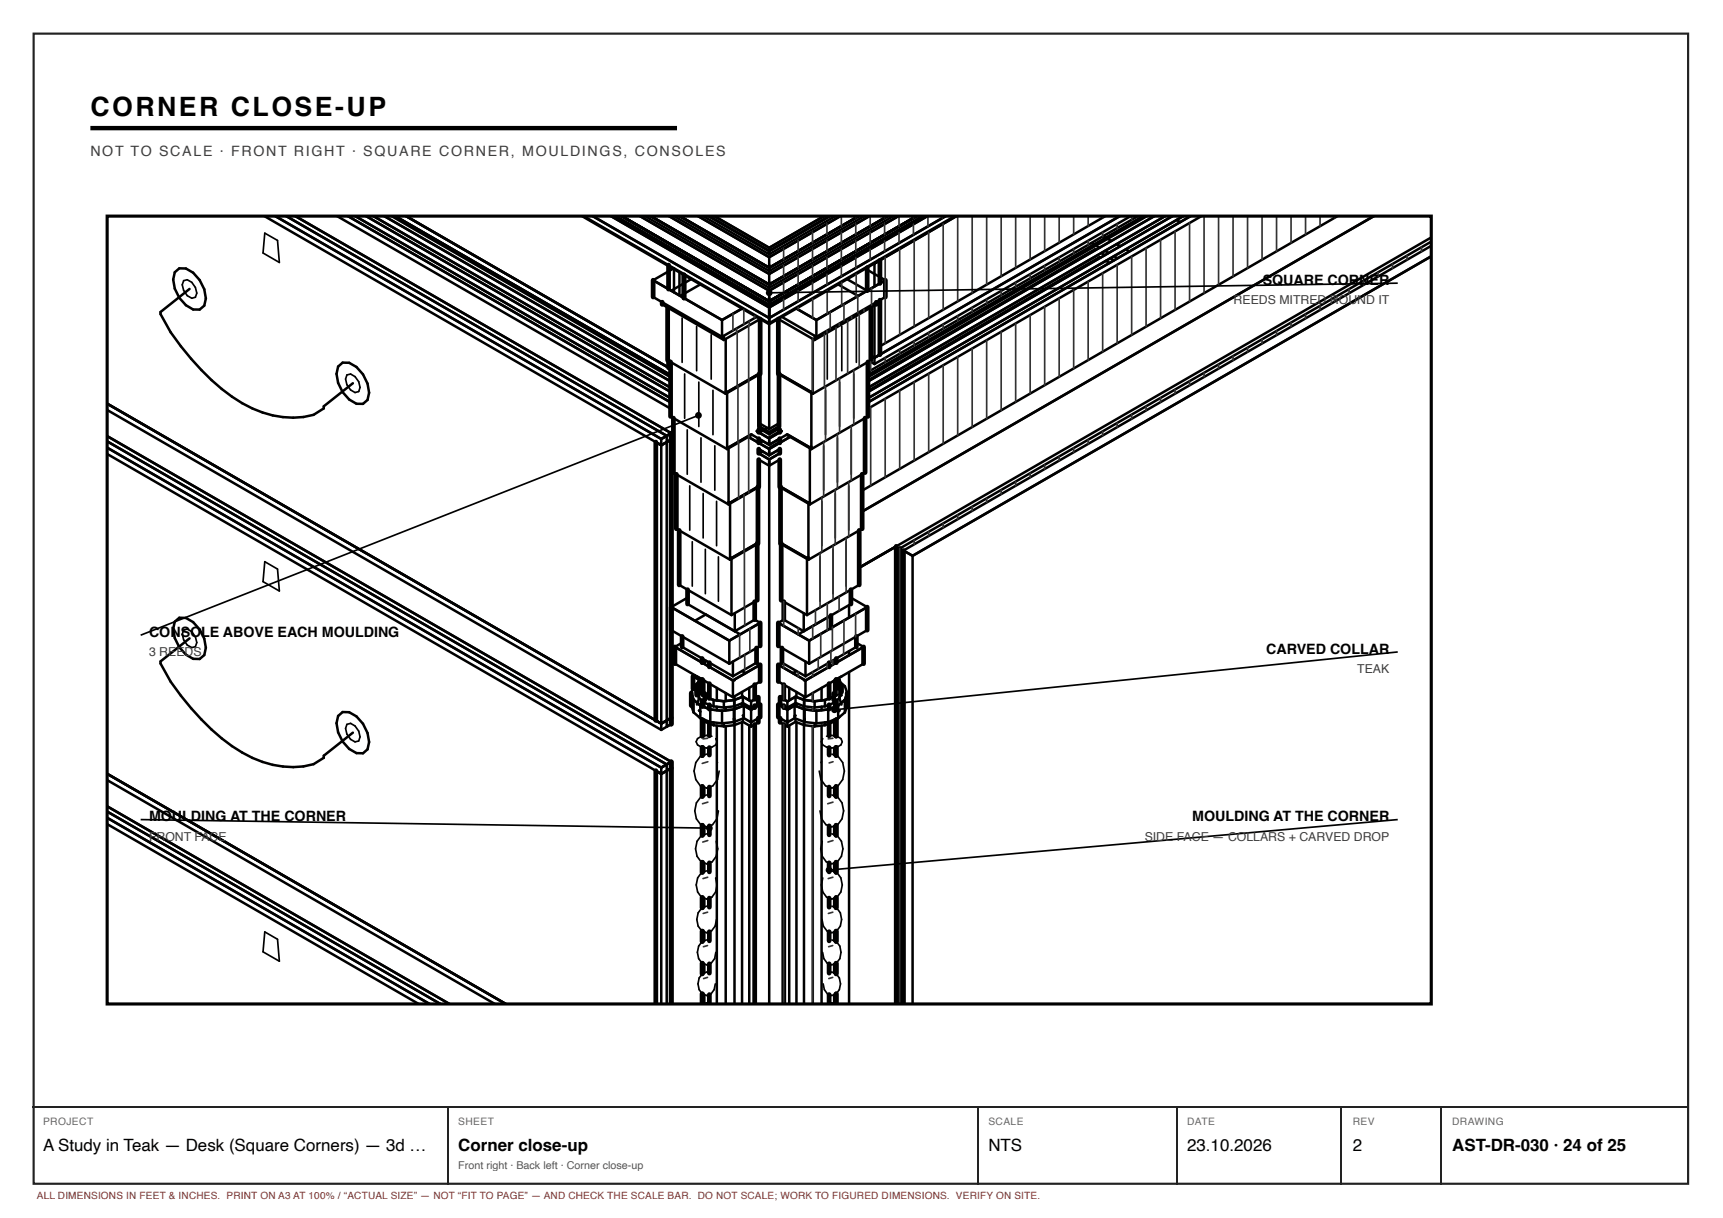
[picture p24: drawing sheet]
<svg xmlns="http://www.w3.org/2000/svg" width="420mm" height="297mm" viewBox="0 0 420 297" stroke-linecap="round" stroke-linejoin="round" font-family="sans-serif">
<defs><g id="words">
<text font-size="6.5" x="22" y="28.2">CORNER CLOSE-UP</text>
<g font-size="4.1">
<text x="10.5" y="280.7">A Study in Teak — Desk (Square Corners) — 3d …</text>
<text x="111.8" y="280.7">Corner close-up</text>
<text x="241" y="280.7">NTS</text>
<text x="289.5" y="280.7">23.10.2026</text>
<text x="329.9" y="280.7">2</text>
<text x="354.1" y="280.7">AST-DR-030 · 24 of 25</text>
</g>
<text font-size="3.5" fill="#3d3d3d" x="22" y="38">NOT TO SCALE · FRONT RIGHT · SQUARE CORNER, MOULDINGS, CONSOLES</text>
<g font-size="3.5">
<text x="307.9" y="69.5">SQUARE CORNER</text>
<text x="36.3" y="155.3">CONSOLE ABOVE EACH MOULDING</text>
<text x="308.8" y="159.4">CARVED COLLAR</text>
<text x="36.3" y="200.3">MOULDING AT THE CORNER</text>
<text x="290.8" y="200.3">MOULDING AT THE CORNER</text>
</g>
<g font-size="3" fill="#3d3d3d">
<text x="300.9" y="74.2">REEDS MITRED ROUND IT</text>
<text x="36.3" y="160">3 REEDS</text>
<text x="331" y="164.1">TEAK</text>
<text x="36.3" y="205">FRONT FACE</text>
<text x="279.2" y="205">SIDE FACE — COLLARS + CARVED DROP</text>
</g>
<text font-size="2.6" fill="#555" x="111.8" y="285">Front right · Back left · Corner close-up</text>
<g font-size="2.5" fill="#666">
<text x="10.5" y="274.4">PROJECT</text>
<text x="111.8" y="274.4">SHEET</text>
<text x="241" y="274.4">SCALE</text>
<text x="289.5" y="274.4">DATE</text>
<text x="329.9" y="274.4">REV</text>
<text x="354.1" y="274.4">DRAWING</text>
</g>
<text font-size="2.4" fill="#a51d17" x="9" y="292.4">ALL DIMENSIONS IN FEET &amp; INCHES. PRINT ON A3 AT 100% / “ACTUAL SIZE” — NOT “FIT TO PAGE” — AND CHECK THE SCALE BAR. DO NOT SCALE; WORK TO FIGURED DIMENSIONS. VERIFY ON SITE.</text>
</g></defs>
<path d="M8.2 8.2h403.5v280.5h-403.5z" fill="none" stroke="#222" stroke-width=".53"/>
<path d="M22 31.2h143.1" fill="none" stroke="#000" stroke-width="1.1" stroke-linecap="butt"/>
<g fill="none" stroke="#000" stroke-width=".41">
<path d="M64.6 56.9l3.1 1.7 .4 5.4-4-2.3zM44.8 68.4l.9-.2 1.1 .6 .9 1.3 .3 1.4-.3 1-.9 .2-1.1-.6-.9-1.3-.4-1.4zM166.4 77.5v10.9M169.9 79.6v10.8M205.3 79.6v10.8M208.8 77.5v10.9M340.9 69.1l-153.3 2.3M84.6 91.4l.9-.2a3.2 3.2 0 0 1 2 4.3l-.9 .2a3.3 3.3 0 0 1-2-4.3zM167 91.2v10.8M170.4 93.2v10.8M173.4 81.6v10.9M173.9 95.2v10.8"/>
<path d="M201.3 95.2v10.8M201.8 81.6v10.9M204.8 93.2v10.8M208.2 91.2v10.8M167.6 104.8v10.9M168.2 118.5v10.8M170.3 101.3l-136 53.6M171 106.8v10.8M174.3 108.7v10.8M200.9 108.7v10.8M204.2 106.8v10.8M207 118.5v10.8"/>
<path d="M207.6 104.8v10.9M64.6 137l3.1 1.8 .4 5.3-4-2.3zM168.8 132.1v10.8M171.5 120.4v10.8M172 133.9v10.9M174.8 122.3v10.8M175.2 135.8v10.8M200 135.8v10.8M200.4 122.3v10.8M203.2 133.9v10.9M203.7 120.4v10.8M206.4 132.1v10.8"/>
<path d="M44.8 153.6l.9-.2 1.1 .6 .9 1.3 .3 1.4-.3 1-.9 .2-1.1-.6-.9-1.3-.4-1.4zM340.9 159l-137.4 14.1M84.6 176.6l.9-.2a3.3 3.3 0 0 1 2 4.3l-.9 .2a3.2 3.2 0 0 1-2-4.3zM173.6 179.5l-1.3-.2-1.2 .2-1 .6-.3 .8 .3 .7a3.6 3.6 0 0 0 4.5 0l.3-.7-.3-.8M201.6 179.5l1.3-.2 1.2 .2 1 .6 .3 .8-.3 .7a3.6 3.6 0 0 1-4.4 0l-.4-.7 .4-.8M34.3 199.9l138.7 2M172.3 183.9l-1.5 .5a5 5 0 0 0 0 7.2l1.5 .6 1.6-.6 1.1-1.5 .4-2.1M172.3 193.8l-1.4 .6a4.6 4.6 0 0 0 0 6.7l1.4 .5 1.5-.5 1-1.4 .4-2M174.8 185.7l.2 .3M200.4 185.7l-.2 .3M202.9 183.9l1.5 .5a5 5 0 0 1 0 7.2l-1.5 .6-1.6-.6-1.1-1.5-.4-2.1M202.9 193.8l1.4 .6a4.7 4.7 0 0 1 0 6.7l-1.4 .5-1.5-.5-1-1.4-.4-2"/>
<path d="M340.9 199.9l-138.7 12.3M172.3 203.3l-1.3 .5a4.4 4.4 0 0 0 0 6.4l1.3 .4 1.4-.4 1-1.4 .3-1.8-.3-1.9M172.3 212.4l-1.2 .4a4.1 4.1 0 0 0 0 6l1.2 .4 1.3-.4 .9-1.3 .4-1.7-.4-1.7M202.9 203.3l1.3 .5a4.4 4.4 0 0 1 0 6.4l-1.3 .4-1.4-.4-1-1.4-.3-1.8 .3-1.9M202.9 212.4l1.2 .4a4.1 4.1 0 0 1 0 6l-1.2 .4-1.3-.4-.9-1.3-.4-1.7 .4-1.7M64.6 227.2l3.1 1.8 .4 5.4-4-2.3zM172.3 221a3.4 3.4 0 0 0-2 4.8l.8 1.2 1.2 .4 1.2-.4 .9-1.2 .3-1.6M172.3 229.2a3.1 3.1 0 0 0-1.9 4.6l.8 1.1 1.1 .4 1.1-.4 .9-1.1 .3-1.6M173 237.3l-.7-.2a3 3 0 0 0-2.1 2.3 3 3 0 0 0 1.1 3l1 .4 1.1-.4 .8-1.1 .2-1.4M202.2 237.3l.7-.2a3 3 0 0 1 2.1 2.3 3 3 0 0 1-1.1 3l-1 .4-1.1-.4-.8-1.1-.2-1.4M202.9 221a3.4 3.4 0 0 1 2 4.8l-.8 1.2-1.2 .4-1.2-.4-.9-1.2-.3-1.6M202.9 229.2a3.1 3.1 0 0 1 1.9 4.6l-.8 1.1-1.1 .4-1.2-.4-.8-1.1-.3-1.6"/>
<path d="M171.5 244.9l.8-.3 .9 .3M202 244.9l.9-.3 .8 .3"/>
</g>
<g fill="none" stroke="#000" stroke-width=".61">
<path d="M64.4 52.7l96.9 55.9M67 52.7l94.3 54.3M69.7 52.7l92.9 53.6M71.9 52.7l91.8 52.9M82.1 52.7l81.4 46.9M84.8 52.7l78.7 45.4M86.5 52.7l77 44.4M89.2 52.7l74.3 42.9M91 52.7l72.5 41.8M93.6 52.7l69.9 40.3M95.4 52.7l68.1 39.3M96.3 52.7l67.2 38.8"/>
<path d="M98.9 52.7l64.6 37.2-.5-.2M141.8 52.7l45.8 26.4 45.7-26.4-20 11.5M142.3 52.7l45.3 26.1 45.3-26.1M156 52.7l31.6 18.2M157.2 52.7l30.4 17.5M158.6 52.7l29 16.7 29-16.7M163.1 52.7l24.5 14.1M164.3 52.7l23.3 13.4M165.7 52.7l21.9 12.6 21.9-12.6M170.2 52.7l17.4 10M171.4 52.7l16.2 9.3M172.7 52.7l14.9 8.5"/>
<path d="M172.8 52.7l14.8 8.5M174.1 52.7l13.5 7.7M201.1 52.7l-13.5 7.7M202.4 52.7l-14.8 8.5M203.8 52.7l-16.2 9.3M205 52.7l-17.4 10M210.9 52.7l-23.3 13.4M212.1 52.7l-24.5 14.1M217.9 52.7l-30.3 17.5M219.2 52.7l-31.6 18.2M223.7 52.7l-36.1 20.8-36.1-20.8M225 52.7l-37.4 21.6-37.4-21.6"/>
<path d="M225.4 52.7l-37.8 21.8-37.8-21.8M226.3 52.7l-38.7 22.3-38.7-22.3M230.8 52.7l-43.2 24.9-43.2-24.9M266.1 59.3l.7 .4M267.2 59.9l.9 .5M269 57.6l.7 .4M269.6 52.7l-55 31.7M270.1 58.2l.9 .6M272.3 59.5l.9 .5M273.2 52.7l-59.9 34.5M275.8 52.7l-62.5 36.1M277.6 52.7l-65.9 38"/>
<path d="M278.9 52.7l-67.2 38.8M279.8 52.7l-68.1 39.3M281.6 52.7l-69.9 40.3M284.2 52.7l-72.5 41.9M285.2 52.7l.4 .2M286 52.7l-74.3 42.9M286.9 53.6l.9 .6M288.7 52.7l-77 44.4M290.4 52.7l-78.7 45.4M293.1 52.7l-81.4 47M326.3 52.7l-116 66.9M335.1 52.7l-124.8 72"/>
<path d="M349.1 57.9l-139.6 80.5 9.1-5.2M349.1 58.9l-130.5 75.3 .9-.5M349.1 59.9l-128.8 74.3 2.3 1.3M42.6 66.4l1.1-1 1.6 .1a8.5 8.5 0 0 1 4.9 7.3l-.4 1.7-1.1 1h-1.6a8.4 8.4 0 0 1-4.9-7.3zM46.2 70.5l-7.1 5.6v.5a59.5 59.5 0 0 0 12.5 16.1 31.4 31.4 0 0 0 17.4 9l2.5 .2 2.5-.2 2.5-.5 2.5-1.6v-.5l7.1-5.6M159.3 72.4l16.8 9.7M161.5 74.2l15 8.7M164.1 65.5l-4.8 2.8 16.8 9.7M164.4 65.4v5.9M165.7 66.4v5.6M168.6 68.1l-4.9 2.8M170.8 69.4l-4.9 2.8"/>
<path d="M176.1 78v4.1M181 75.2l-4.9 2.8M184.5 77.3l-8.4 4.8M185.4 77.8l-8.9 5.1M187.6 60.4v1.6M187.6 62.7v3.4M187.6 66.8v3.4M187.6 70.9v33.7M189.8 77.8l8.9 5.1M190.7 77.3l8.4 4.8M194.2 75.2l4.9 2.8M199.1 78v4.1"/>
<path d="M204.4 69.4l4.9 2.8M206.6 68.1l4.9 2.8M211.1 65.5l4.8 2.8-16.8 9.7M213.3 64.2v5.7M213.3 74.5v14.3M213.7 74.2l-15 8.7M214.6 63.5l-1.3 .7M215.9 72.4l-16.8 9.7M267.2 60.9l-.2-.1-55.3 32M268.4 62.8l-.3-.1-56.4 32.6M268.6 61.7l.9 .5M269.5 61.2l.8 .5"/>
<path d="M269.7 63.6l.9 .5M270.8 63l.9 .5M271.7 62.5l.9 .5M274.6 60.8l.8 .5M349.1 62.5l-126.5 73M26.1 99.9l135.2 78.1M26.1 98.4l135.2 78.1M82.5 89.4l1.1-1 1.6 .1a8.4 8.4 0 0 1 4.8 7.3l-.4 1.7-1.1 1h-1.6a8.4 8.4 0 0 1-4.8-7.3zM162.8 87.9l14.2 8.1M176.5 81.9v1M177 82.6v13.4M177 95.4l.3 .2"/>
<path d="M177.3 95.6v13.9M185.2 91.1l-7.9 4.5M185.4 91.2l-8.4 4.8M189.8 91.2l8.4 4.8M190 91.1l7.9 4.5M197.9 95.6v13.9M198.2 82.6v13.4M198.2 95.4l-.3 .2M198.7 81.9v1M212 88.1l1.3 .7M212.4 86.7l.9 .5M212.4 87.9l-14.2 8.1"/>
<path d="M214.6 86.5l-1.3 .7M26.1 106.3l137.6 79.5M26.1 107.6l136.5 78.8M26.1 110.7l135.2 78M26.1 109.1l135.2 78.1M159.9 107.8l1.4 .8M161.3 107v71M162.4 106.4l-1.1 .6M162.6 106.3v70.9l1.1-.6-2.4 1.4M163.5 101.5l13.8 8M163.7 105.6l-1.1 .7M163.7 107.2l-2.4 1.4"/>
<path d="M163.7 105.6l-2.4 1.4M164.2 115.2l13.5 7.8M177.3 108.9l.4 .2M177.7 109.1v13.9M182.5 106.5l5.1 3M183.2 105.9l-5.5 3.2M184.9 118.7l-6.9 3.9M185 107l2.6 1.5M185 109.5l2.6 1.5M185 112.1l2.6 1.5 2.6-1.5M185 110.5l2.6 1.5M185 118.8l-7.3 4.2"/>
<path d="M185 104.9l-.5 .2M185.2 103.2l2.4 1.4M185.2 104.5l2.4 1.4M185.2 104l2.4 1.4M185.2 105l-.5 .2 2.9 1.7M185.4 103.3l-.2 .1M186.1 105l-.9 .5M186.1 107.6l-.9 .5M186.1 110.1l-.9 .5M187.2 104.3l-.7 .4M187.6 105.4v.5M187.6 106.9v1.6"/>
<path d="M187.6 109.5v1.5M187.6 112v132.9M187.6 108.5l-4.2-2.5-6.1 3.5M187.6 108.5l4.2-2.5 6.1 3.5M190 103.2l-2.4 1.4M190 104.5l-2.4 1.4M190 104l-2.4 1.4M190 105l.5 .2-2.9 1.7M190.2 107l-2.6 1.5M190.2 109.5l-2.6 1.5M190.2 110.5l-2.6 1.5M190.2 107.7l-2.8 1.6"/>
<path d="M190.2 118.8l7.3 4.2M190.2 104.9l.5 .2M190.2 105.1l-2.8 1.7M190.4 118.7l6.8 3.9M192 105.9l5.5 3.2M192.7 106.5l-5.1 3M197.5 109.1v13.9M197.9 108.9l-.4 .2M211 115.2l-13.5 7.8M211.7 101.5l-13.8 8M164.9 128.9l13.1 7.6M177.7 122.4l.3 .2"/>
<path d="M178 122.6v13.9M178 135.9l.4 .2M178.4 136.1v13.9M184.7 132.5l-6.3 3.6M184.9 132.6l-6.9 3.9M190.4 132.6l6.8 3.9M190.5 132.5l6.3 3.6M196.8 136.1v13.9M197.2 122.6v13.9M197.2 135.9l-.4 .2M197.5 122.4l-.3 .2M210.3 128.9l-13.1 7.6"/>
<path d="M222.6 135.5v109.4M42.6 151.6l1.1-1 1.6 .1a8.5 8.5 0 0 1 4.9 7.3l-.4 1.7-1.1 1h-1.6a8.4 8.4 0 0 1-4.9-7.3zM46.2 155.7l-7.1 5.6v.5a59.5 59.5 0 0 0 12.5 16.1 31.8 31.8 0 0 0 17.4 9l2.5 .2 2.5-.2 2.5-.6 2.5-1.5v-.5l7.1-5.6M163.7 153.7l14.2 8.1M165.6 142.6l12.8 7.4M166.4 156.7l-1.8 1.1 14.1 8.1M166.4 157.8l12.3 7.1M167.7 147.3l12.8 7.4M167.7 145.7l-4 2.3 14.2 8.2M172.1 149.8l-2.6 1.6M177.9 156.2v5.6M179.2 149.5v4.4l4.9-2.8 1.3 .8-7.5 4.3"/>
<path d="M184.7 146.4l-6.3 3.6M185.4 157.5l-7.5 4.3M189.8 157.5l7.5 4.3M190.5 146.4l6.3 3.6M196 149.5v4.4M196 153.9l-4.9-2.8-1.3 .8 7.5 4.3M197.3 156.2v5.6M202.6 150.1l-7.9 4.6M207.1 147.5v3.1M207.1 158.8v1M207.5 147.3l-11.5 6.6M207.5 145.8l4 2.2-14.2 8.2"/>
<path d="M208.8 156.7l1.8 1.1-14.2 8.1M208.8 157.8l-12.4 7.1M209.5 142.6l-12.7 7.4M211.5 153.7l-14.2 8.1M82.5 174.6l1.1-1 1.6 .1a8.4 8.4 0 0 1 4.8 7.3l-.4 1.7-1.1 1-1.6-.1a8.4 8.4 0 0 1-4.8-7.2zM159.9 175.7l1.4 .8M163.7 175l-2.4 1.5M164.6 161.8l14.1 8.2M168.6 172.1l.6 1.6M169 168l1 .5M169.2 170.6v3.1M169.2 173.7l1.6 1.4"/>
<path d="M169.2 170.6l1.6 1.5M169.5 164.7l-.5 .2 1.8 1-1.6 1.4-.6 1.7 .6 1.6M169.9 169.5l.6 .3M170 168.7l.5 1.5M170.5 174.8l1.4 1.2M170.5 173.3l.3 .2M170.5 168.8l.3 .2M170.5 168.7v1.5M170.5 170.2l1.4 1.2M170.5 168.7l1.4 1.2M170.6 170.3l-.6 1.5M170.8 168.5l.5 .3"/>
<path d="M170.8 172.1v3M170.8 175.1l2.4 1M170.8 172.1l2.4 .9M170.8 165.4l-.3 .3-.5 1.5 .5 1.5M171.2 167.2l-.4 .3M171.8 175.5v3.9M171.8 169.1h.1l-.1 .1M171.9 166.1l-.1-.1v6.4M171.9 169.9v1.5M171.9 175.6v.4M171.9 176l2.1 .8M171.9 171.4l2.1 .8"/>
<path d="M171.9 169.9l2.1 .8M172.3 161.2l-.6 .7M173 166.7v3.6M173 171.9v1M173 176.5v2.9M173.2 173v3.1M173.2 176.1l2.9 .3M173.2 173l2.9 .3M174 170.7v1.5M174 176.1v.7M174 176.8l2.5 .3M174 172.2l2.5 .3"/>
<path d="M174 170.7l2.5 .3M174.8 167.7v3.1M174.8 172.3v.9M174.8 176.9v68M176.1 173.3v3.1M176.5 171v1.5M176.5 176.4v.7M177 169v2M177 172.5v.7M177 177.1v67.8M178.7 164.9l5.8-3.3 .9 .5-6.7 3.8M178.7 161.3v3.6"/>
<path d="M178.7 165.9v4.1M179 175.3v1.5M179 176.1l-2.9 .3M179 173l-2.9 .3M179 173v3.1M179 176.8l-2.5 .3M179 170.7v1.5M179 172.2l-2.5 .3M179 170.7l-2.5 .3M179.1 165.9h-.4M179.1 169.8v75.1M181 168.7v1.3"/>
<path d="M181 171.5v.7M181 176.1v68.8M181 163.6l.8 .6M181.2 176l-2.2 .8M181.2 169.9v1.5M181.2 175.2v.8M181.2 176l2 1.2M181.2 174.5l.2 .1M181.2 171.4l-2.2 .8M181.2 169.9l-2.2 .8M181.2 171.4l2 1.2M181.2 169.9l2 1.1"/>
<path d="M181.4 175.1l-2.4 1M181.4 172.1l-2.4 .9M181.4 172.1v3M181.4 172.1l1.8 1M182.7 167.7v3.1M182.7 172.3v.5M182.7 176.9v68M183.2 171v1.6M183.2 173.1v4.1M183.2 172.6l1.7-1.1 .5 .3-2.2 1.3M184.1 169.5l.8 .5-1.7 1M184.9 176.1l-1.7 1.1"/>
<path d="M185.4 166.2l-6.7 3.8M185.4 174.9l-2.2 1.2-1.8-1M189.8 174.9l2.2 1.2 1.8-1M189.8 166.2l6.6 3.8M190.2 176.1l1.8 1.1M191.1 169.5l-.9 .5 1.8 1M192 171v1.6M192 173.1v4.1M192 172.6l-1.8-1.1-.4 .3 2.2 1.3M192.5 167.7v3.1M192.5 172.3v.5M192.5 176.9v68"/>
<path d="M193.8 172.1l-1.8 1M193.8 172.1v3M193.8 175.1l2.4 1M193.8 172.1l2.4 .9M194 169.9l-2 1.1M194 171.4l-2 1.2M194 176l-2 1.2M194 174.5l-.2 .1M194 169.9v1.5M194 175.2v.8M194 176l2.2 .8M194 171.4l2.2 .8"/>
<path d="M194 169.9l2.2 .8M194.2 168.7v1.3M194.2 171.5v.7M194.2 176.1v68.8M194.2 163.6l-.8 .6M196.1 169.8v75.1M196.1 165.9h.4M196.2 170.7v1.5M196.2 176.8l2.5 .3M196.2 172.2l2.5 .3M196.2 170.7l2.5 .3M196.2 175.3v1.5"/>
<path d="M196.2 173v3.1M196.2 176.1l2.9 .3M196.2 173l2.9 .3M196.4 161.3v3.6M196.4 165.9v4.1M196.4 164.9l-5.7-3.3-.9 .5 6.6 3.8M198.2 169v2M198.2 172.5v.7M198.2 177.1v67.8M198.7 171v1.5M198.7 176.4v.7M199.1 173.3v3.1"/>
<path d="M200.4 167.7v3.1M200.4 172.3v.9M200.4 176.9v68M201.2 176.8l-2.5 .3M201.2 170.7v1.5M201.2 176.1v.7M201.2 172.2l-2.5 .3M201.2 170.7l-2.5 .3M202 176.1l-2.9 .3M202 173l-2.9 .3M202 173v3.1M202.2 166.7v3.6"/>
<path d="M202.2 171.9v1M202.2 176.5v2.9M202.9 161.2l.6 .7M203.3 166.1l.1-.1v6.4M203.3 176l-2.1 .8M203.3 169.9v1.5M203.3 175.6v.4M203.3 171.4l-2.1 .8M203.3 169.9l-2.1 .8M203.4 175.5v3.9M203.4 169.1h-.1l.1 .1M204.4 165.4l.3 .3 .5 1.5-.5 1.5"/>
<path d="M204.4 168.5l-.5 .3M204.4 175.1l-2.4 1M204.4 172.1l-2.4 .9M204.4 172.1v3M204.4 165.9l1.6 1.4 .6 1.7-.6 1.6M204.6 170.3l.6 1.5M204.7 174.8l-1.4 1.2M204.7 173.3l-.3 .2M204.7 170.2l-1.4 1.2M204.7 168.7l-1.4 1.2M204.7 168.7v1.5M205.2 168.7l-.5 1.5"/>
<path d="M205.3 169.5l-.6 .3M205.3 164.9l-1.4 .8M206 173.7l-1.6 1.4M206 170.6l-1.6 1.5M206 170.6v3.1M206.6 172.1l-.6 1.6M207.1 163.9v81M210.6 161.8l-14.2 8.2M26.1 196.6l83.6 48.3M26.1 188.7l97.3 56.2M26.1 190.2l94.7 54.7M26.1 197.9l81.4 47"/>
<path d="M26.1 199.4l78.8 45.5M159.9 187.9l1.4 .8M161.3 187.2v57.7M162.4 186.5l-1.1 .7M162.6 186.4v58.5M163.7 185.8l-1.1 .6M163.7 187.3l-2.4 1.4M163.7 185.8l-2.4 1.4M171.8 182.3v1.8M171.8 192v2.1M173 182.3v1.8M173 191.9v2.2"/>
<path d="M202.2 182.3v1.8M202.2 191.9v2.2M203.4 182.3v1.8M203.4 192v2.1M26.1 200.9l76.1 44M171.8 201.4v2.1M171.8 210.4v2.2M171.8 219v2.2M173 201.4v2.2M173 210.4v2.2M173 219v2.2M202.2 201.4v2.2"/>
<path d="M202.2 210.4v2.2M202.2 219v2.2M203.4 201.4v2.1M203.4 210.4v2.2M203.4 219v2.2M171.8 227.2v2.2M171.8 235.1v2.2M173 227.2v2.2M173 235v2.3M202.2 227.2v2.2M202.2 235v2.3M203.4 227.2v2.2"/>
<path d="M203.4 235.1v2.2M171.8 242.6v2.2M173 242.5v2.3M202.2 242.5v2.3M203.4 242.6v2.2"/>
</g>
<g fill="none" stroke="#000" stroke-width="1.2">
<path d="M159.3 68.3v4.1M161.5 73.7v.5M162.8 75v12.9M163 64.6v5.9M166.8 67v5.7M185.4 77.8v13.4M189.8 77.8v13.4M211.5 65.3v5.6M212.4 75v12.9M213.7 73.7v.5M214.6 63.5v5.6M214.6 73.2v13.3"/>
<path d="M215.9 68.3v4.1M163 88v1.7M163.5 88.3v13.2M185.2 91.1v12.9M190 91.1v12.9M211.7 88.3v13.2M159.9 107.8v67.9M163.7 105.6v71M164.2 102v13.2M164.9 115.7v13.2M184.9 118.7v13.9M185 104.9v.5"/>
<path d="M185 107v1M185 109.5v1M185 112.1v6.7M185.2 104.5v.5M190 104.5v.5M190.2 104.9v.5M190.2 107v1M190.2 109.5v1M190.2 112.1v6.7M190.4 118.7v13.9M210.3 115.7v13.2M211 102v13.2"/>
<path d="M165.6 129.3v13.3M184.7 132.5v13.9M190.5 132.5v13.9M209.5 129.3v13.3M218.6 133.2v111.7M219.5 133.7v111.2M220.3 134.2v110.7M164.6 157.8v4M166.4 155.2v2.6M167.7 143.8v3.5M184.1 146.7v4.4M184.5 158v3.6"/>
<path d="M185.4 151.9v5.6M189.8 151.9v5.6M190.7 158v3.6M191.1 146.7v4.4M202.6 150.1v3.1M207.5 143.8v3.5M208.8 155.2v2.6M210.6 157.8v4M211.5 148v5.7M168.6 169v3.1M169 164.9v3.1M169.9 168.5v1"/>
<path d="M170 167.2v1.5M170.8 165.9v3.1M171.2 160.6v1M171.2 165.7v3M171.2 170.9v1.3M171.2 175.5v4M171.3 165.7v3.7M171.3 171v1.3M171.3 175.6v3.9M171.9 169.1v1.5M173 161.6v1M173 166.7v3.6"/>
<path d="M173 171.9v1M173 176.5v2.9M184.1 167v3.5M184.1 172.1v.5M184.1 176.7v68.2M184.9 170v1.5M184.9 175.1v1M185.4 162.1v4.1M185.4 171.8v3.1M189.8 162.1v4.1M189.8 171.8v3.1M190.2 170v1.5"/>
<path d="M190.2 175.1v1M191.1 167v3.5M191.1 172.1v.5M191.1 176.7v68.2M202.2 161.6v1M202.2 166.7v3.6M202.2 171.9v1M202.2 176.5v2.9M203.3 169.1v1.5M203.9 165.7v3.7M203.9 171v1.3M203.9 175.6v3.9"/>
<path d="M204 160.6v1M204 165.7v3M204 170.9v1.3M204 175.5v4M204.4 165.9v3.1M205.2 167.2v1.5M206.6 169v3.1M159.9 187.9v57M163.7 185.8v59.1M171.2 182.2v2.1M171.2 191.8v2.4M171.3 182.2v2"/>
<path d="M171.3 191.8v2.4M173 182.3v1.8M173 191.9v2.2M202.2 182.3v1.8M202.2 191.9v2.2M203.9 182.2v2M203.9 191.8v2.4M204 182.2v2.1M204 191.8v2.4M171.2 201.2v2.5M171.2 210.2v2.6M171.2 218.8v2.6"/>
<path d="M171.3 201.3v2.4M171.3 210.3v2.4M171.3 218.9v2.4M173 201.4v2.2M173 210.4v2.2M173 219v2.2M202.2 201.4v2.2M202.2 210.4v2.2M202.2 219v2.2M203.9 201.3v2.4M203.9 210.3v2.4M203.9 218.9v2.4"/>
<path d="M204 201.2v2.5M204 210.2v2.6M204 218.8v2.6M171.2 227v2.6M171.2 234.9v2.6M171.3 227.1v2.5M171.3 234.9v2.5M173 227.2v2.2M173 235v2.3M202.2 227.2v2.2M202.2 235v2.3M203.9 227.1v2.5"/>
<path d="M203.9 234.9v2.5M204 227v2.6M204 234.9v2.6M171.2 242.3v2.6M171.3 242.4v2.5M173 242.5v2.3M202.2 242.5v2.3M203.9 242.4v2.5M204 242.3v2.6"/>
</g>
<g fill="none" stroke="#333" stroke-width=".41">
<path d="M194.6 58.6v2.6M198.2 56.6v2.6M201.7 54.6v2.6M201.7 58.7v2.5M205.2 52.7v2.4M205.2 56.6v2.6M208.7 52.7v.4M208.7 54.6v2.6M208.7 58.7v2.6M212.2 52.7v2.4M212.2 56.7v2.5M215.7 52.7v.4"/>
<path d="M215.7 54.6v2.6M215.7 58.7v2.6M219.2 52.7v2.5M219.2 56.7v2.6M222.8 52.7v.4M222.8 54.7v2.5M222.9 58.6v21M226.3 52.7v2.5M226.5 56.6v21M229.8 52.7v.5M230 54.6v20.9M233.6 52.7v20.8"/>
<path d="M237.1 52.7v18.7M240.6 52.7v16.7M244.2 52.7v14.7M247.7 52.7v12.6M251.2 52.7v10.6M254.8 52.7v8.5M258.3 52.7v6.5M261.8 52.7v4.5M265.4 52.7v2.4M265.4 58.7v1M268.9 52.7v.4M268.9 56.6v1.1"/>
<path d="M272.5 54.6v1M276 52.7v.9M283 58.4v19.2M286.6 56.4v19.2M290.1 54.4v19.1M293.6 52.7v18.8M297.2 52.7v16.7M300.7 52.7v14.7M304.3 52.7v12.7M307.8 52.7v10.6M311.3 52.7v8.6M314.9 52.7v6.5"/>
<path d="M318.4 52.7v4.5M321.9 52.7v2.5M325.5 52.7v.4M178.7 76.5v4.1M181.4 75.5v3.6M182.6 79.4v40.8M182.7 78.3v1M184.1 77v.5M191.1 60.7v2.5M191.1 64.8v2.5M191.1 68.9v2.5M191.1 73v2.5"/>
<path d="M194.6 62.7v2.6M194.6 66.8v2.6M194.6 70.9v2.6M194.7 75v.5M198.2 60.7v2.6M198.2 64.8v2.6M198.2 68.9v2.5M198.2 72.9v4.6M201.7 62.8v2.5M201.7 66.9v2.5M201.7 70.9v5.6M202.5 76.1v4.1"/>
<path d="M203.9 79.9v12.9M204.7 78.9v.5M205.2 60.7v2.6M205.2 64.8v2.6M205.3 68.9v5.6M205.8 74.2v4M206.7 78.2v12.9M207.7 77.2v.5M208.7 62.8v2.6M208.8 66.8v5.6M209.2 72.2v4.1M209.5 76.6v12.9"/>
<path d="M210.7 75.4v.6M212.2 60.8v2.5M212.5 70.3v4.1M215.9 62.7v21M219.4 60.7v20.9M230 79.1v1M233.6 77.1v1M237.1 75v1M240.6 73v1M244.2 70.9v1.1M247.7 68.9v1M247.7 78.9v19.1"/>
<path d="M251.2 66.8v1.1M251.2 76.8v19.2M254.8 64.8v1M254.8 74.8v19.1M258.3 62.8v1M258.3 72.7v19.2M261.8 60.7v1.1M261.8 70.7v19.2M265.4 68.7v19.1M268.9 66.6v19.2M272.5 64.6v19.1M276 62.5v19.2"/>
<path d="M279.5 60.5v19.2M314.9 78.7v1M318.4 76.6v1M321.9 74.6v1M325.5 72.5v1M329 70.5v1M332.5 68.5v1M336.1 66.4v1M339.6 64.4v1M343.1 62.3v1M346.7 60.3v1M179.6 80.1v1"/>
<path d="M179.8 81v13.4M180 94.1v13.9M198.2 82.6v12.8M201.1 81.5v12.9M201.3 94.3v13.2M201.7 80.6v.6M204.8 92.2v13.3M208.2 90.2v13.3M212.3 88.2v2.1M212.3 99.3v19.1M215.9 87.3v1M215.9 97.2v19.2"/>
<path d="M219.4 85.2v1M219.4 95.2v19.1M222.9 83.2v1M222.9 93.1v19.2M226.5 81.2v1M226.5 91.1v19.2M230 89.1v19.1M233.6 87v19.2M237.1 85v19.1M240.6 82.9v19.2M244.2 80.9v19.2M279.5 99.1v1"/>
<path d="M283 97v1.1M286.6 95v1M290.1 92.9v1.1M293.6 90.9v1M297.2 88.9v1M300.7 86.8v1M304.3 84.8v1M307.8 82.7v1.1M311.3 80.7v1M180.1 107.7v13.9M200.9 107.8v13.3M203.7 119.4v13.3"/>
<path d="M204.2 105.8v13.3M207 117.5v13.3M207.6 103.9v13.3M244.2 119.5v1M247.7 117.4v1.1M251.2 115.4v1M254.8 113.4v1M258.3 111.3v1M261.8 109.3v1M265.4 107.2v1.1M268.9 105.2v1M272.5 103.1v1.1"/>
<path d="M276 101.1v1M181.4 120.6v13.9M181.5 134.3v13.9M200 134.9v13.2M200.4 121.3v13.3M203.2 133v13.3M206.4 131.2v13.3M219.4 133.8v111.1M222.9 131.7v1M226.5 129.7v1M230 127.6v1.1M233.6 125.6v1"/>
<path d="M237.1 123.6v1M240.6 121.5v1M180.4 154.8v5.6M181.6 148.1v4.4M181.6 159.7v3.6M182.9 153.3v5.6M191.1 146.7v5.9M194.7 153.2v1.5M198.2 152.6v3.1M198.9 148.8v3.5M200.2 154.6v5.6M201.8 147.1l-.1 6.6"/>
<path d="M202.6 158.8v2.5M203 153v5.6M204.6 145.5v3.4M205.7 157v2.6M205.8 151.3v5.6M208.7 149.7v5.6M191.1 161.8v1.1M191.1 167v3.5M191.1 172.1v.5M191.1 176.7v68.2M194.7 163.9v1M198.2 163.9v1"/>
<path d="M198.2 169v2M198.2 172.5v.7M198.2 177.1v67.8M199.5 160.6v2.5M201.7 161.9v1M203.1 161.1v1M204.3 168.5v.5M172.6 180l-1.2 .2M172.6 185.8l-1.3 .4M172.6 195.6l-1.3 .4M203.1 180l-1.1 .2M203.1 195.6l-1.2 .4"/>
<path d="M203.2 185.8l-1 .2M172.6 213.9l-1.2 .3M172.6 205l-1.2 .3M203.1 213.9l-1.1 .3M203.1 205l-1.2 .3M172.5 230.6l-1 .3M172.5 238.3l-.9 .3M172.6 222.4l-1.1 .3M203.1 230.6l-1 .3M203.1 238.3l-1 .3M203.1 222.4l-1.1 .3"/>
</g>
<path d="M26.1 52.7h323v192.1h-323z" fill="none" stroke="#000" stroke-width=".77" stroke-linecap="butt"/>
<g fill="#000">
<circle cx="187.6" cy="71.4" r=".82"/>
<circle cx="170.3" cy="101.3" r=".82"/>
<circle cx="203.5" cy="173.1" r=".82"/>
<circle cx="173" cy="201.9" r=".82"/>
<circle cx="202.2" cy="212.2" r=".82"/>
</g>
<path d="M7.9 270h404.1M109.1 270.1v18.8M238.5 270.1v18.8M286.9 270.1v18.8M327.2 270.1v18.8M351.5 270.1v18.8" fill="none" stroke="#222" stroke-width=".26"/>
<use href="#words"/>
</svg>
